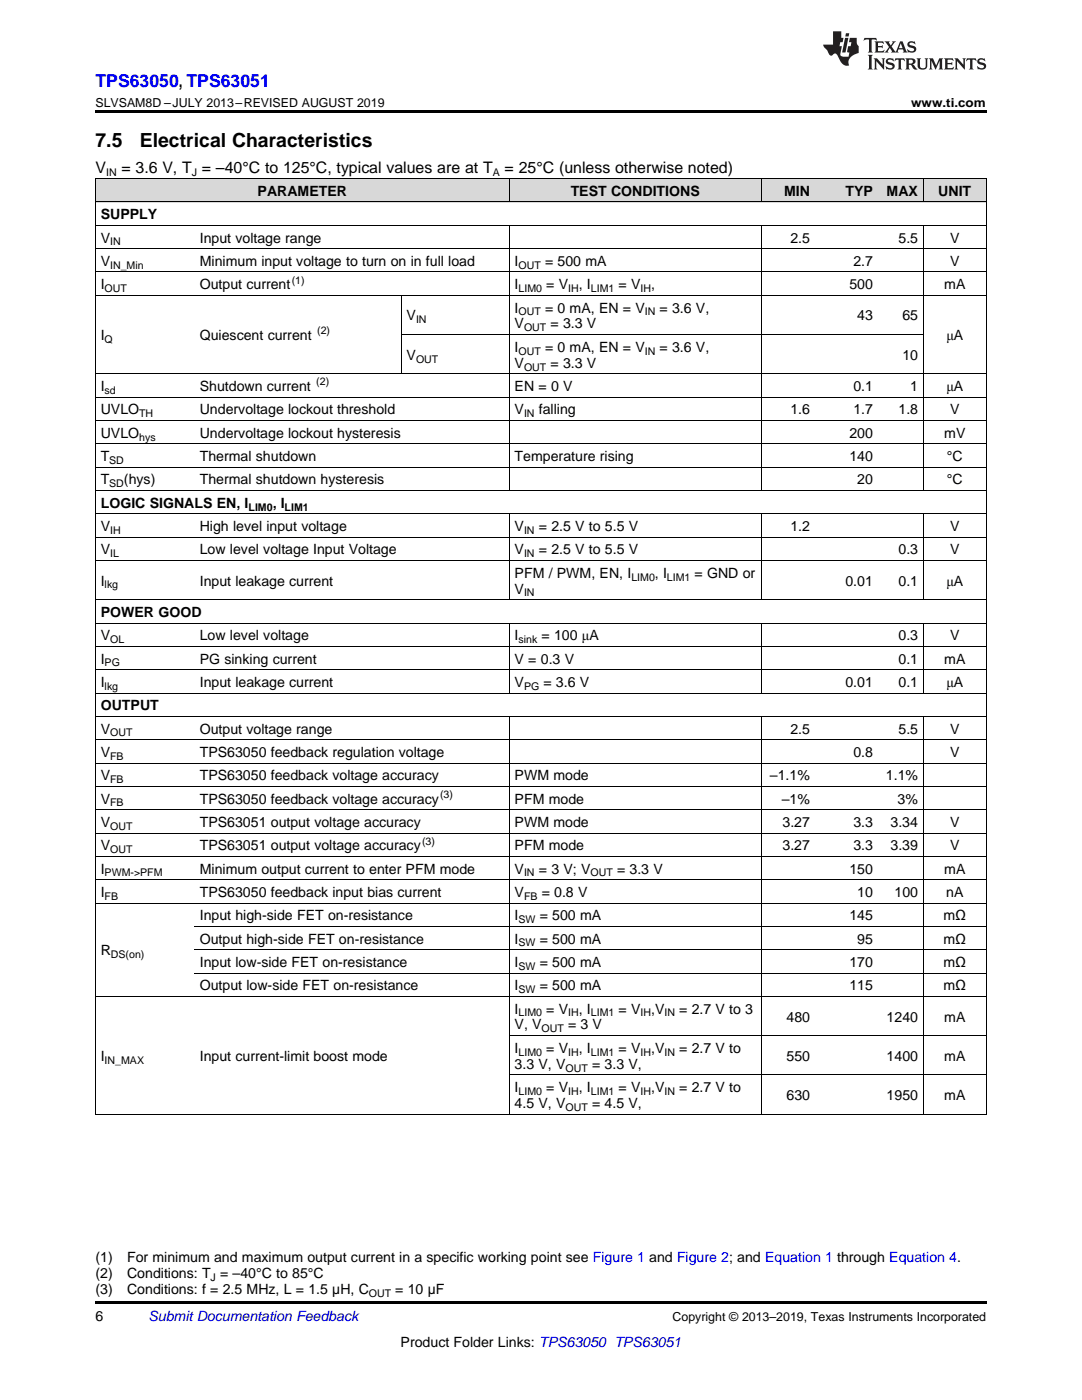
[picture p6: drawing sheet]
<svg xmlns="http://www.w3.org/2000/svg" width="216mm" height="279mm" viewBox="0 0 216 279" stroke-linecap="round" stroke-linejoin="round" font-family="sans-serif">
<defs><g id="words">
<g font-size="3.9">
<text x="19" y="29.3">7.5</text>
<text x="27.9" y="29.3">Electrical Characteristics</text>
</g>
<text font-size="3.5" fill="#00f" x="19" y="17.3">TPS63050, TPS63051</text>
<g font-size="3.2">
<text x="19" y="34.4">V</text>
<text x="24.2" y="34.4">= 3.6 V, T = –40°C to 125°C, typical values are at T</text>
<text x="100.7" y="34.4">= 25°C (unless otherwise noted)</text>
</g>
<g font-size="2.8">
<text x="51.4" y="39.1">PARAMETER</text>
<text x="113.9" y="39.1">TEST CONDITIONS</text>
<text x="156.5" y="39.1">MIN</text>
<text x="168.7" y="39.1">TYP</text>
<text x="176.9" y="39.1">MAX</text>
<text x="187.2" y="39.1">UNIT</text>
<text x="20.1" y="43.7">SUPPLY</text>
<text x="20.1" y="48.4">V</text>
<text x="20.1" y="53.1">V</text>
<text x="39.9" y="48.4">Input voltage range</text>
<text x="39.9" y="53.1">Minimum input voltage to turn on in full load</text>
<text x="102.7" y="53.1">I</text>
<text x="108.8" y="53.1">= 500 mA</text>
<text x="157.7" y="48.4">2.5</text>
<text x="170.3" y="53.1">2.7</text>
<text x="179.3" y="48.4">5.5</text>
<text x="189.6" y="48.4">V</text>
<text x="189.6" y="53.1">V</text>
<text x="20.1" y="57.7">I</text>
<text x="39.9" y="57.7">Output current</text>
<text x="102.7" y="57.7">I</text>
<text x="109" y="57.7">= V</text>
<text x="115.5" y="57.7">, I</text>
<text x="123.4" y="57.7">= V</text>
<text x="129.9" y="57.7">,</text>
<text x="169.5" y="57.7">500</text>
<text x="188.4" y="57.7">mA</text>
<text x="81.1" y="64">V</text>
<text x="102.7" y="62.4">I</text>
<text x="102.7" y="65.5">V</text>
<text x="108.8" y="62.4">= 0 mA, EN = V</text>
<text x="109.9" y="65.5">= 3.3 V</text>
<text x="131.6" y="62.4">= 3.6 V,</text>
<text x="171.1" y="64">43</text>
<text x="180.1" y="64">65</text>
<text x="20.1" y="67.9">I</text>
<text x="39.9" y="67.9">Quiescent current</text>
<text x="81.1" y="71.8">V</text>
<text x="102.7" y="70.2">I</text>
<text x="108.8" y="70.2">= 0 mA, EN = V</text>
<text x="131.6" y="70.2">= 3.6 V,</text>
<text x="180.1" y="71.8">10</text>
<text x="188.8" y="67.9">μA</text>
<text x="102.7" y="73.4">V</text>
<text x="109.9" y="73.4">= 3.3 V</text>
<text x="20.1" y="78">I</text>
<text x="20.1" y="82.7">UVLO</text>
<text x="39.9" y="78">Shutdown current</text>
<text x="39.9" y="82.7">Undervoltage lockout threshold</text>
<text x="102.7" y="78">EN = 0 V</text>
<text x="102.7" y="82.7">V</text>
<text x="107.5" y="82.7">falling</text>
<text x="157.7" y="82.7">1.6</text>
<text x="170.3" y="78">0.1</text>
<text x="170.3" y="82.7">1.7</text>
<text x="179.3" y="82.7">1.8</text>
<text x="181.6" y="78">1</text>
<text x="188.8" y="78">μA</text>
<text x="189.6" y="82.7">V</text>
<text x="20.1" y="87.3">UVLO</text>
<text x="39.9" y="87.3">Undervoltage lockout hysteresis</text>
<text x="169.5" y="87.3">200</text>
<text x="188.4" y="87.3">mV</text>
<text x="20.1" y="92">T</text>
<text x="39.9" y="92">Thermal shutdown</text>
<text x="102.7" y="92">Temperature rising</text>
<text x="169.5" y="92">140</text>
<text x="188.9" y="92">°C</text>
<text x="20.1" y="96.7">T</text>
<text x="20.1" y="101.3">LOGIC SIGNALS EN, I</text>
<text x="24.7" y="96.7">(hys)</text>
<text x="39.9" y="96.7">Thermal shutdown hysteresis</text>
<text x="54.4" y="101.3">, I</text>
<text x="171.1" y="96.7">20</text>
<text x="188.9" y="96.7">°C</text>
<text x="20.1" y="106">V</text>
<text x="39.9" y="106">High level input voltage</text>
<text x="102.7" y="106">V</text>
<text x="107.5" y="106">= 2.5 V to 5.5 V</text>
<text x="157.7" y="106">1.2</text>
<text x="189.6" y="106">V</text>
<text x="20.1" y="110.6">V</text>
<text x="39.9" y="110.6">Low level voltage Input Voltage</text>
<text x="102.7" y="110.6">V</text>
<text x="107.5" y="110.6">= 2.5 V to 5.5 V</text>
<text x="179.3" y="110.6">0.3</text>
<text x="189.6" y="110.6">V</text>
<text x="20.1" y="116.9">I</text>
<text x="39.9" y="116.9">Input leakage current</text>
<text x="102.7" y="115.3">PFM / PWM, EN, I</text>
<text x="102.7" y="118.5">V</text>
<text x="130.7" y="115.3">, I</text>
<text x="138.6" y="115.3">= GND or</text>
<text x="168.7" y="116.9">0.01</text>
<text x="179.3" y="116.9">0.1</text>
<text x="188.8" y="116.9">μA</text>
<text x="20.1" y="123.1">POWER GOOD</text>
<text x="20.1" y="127.8">V</text>
<text x="39.9" y="127.8">Low level voltage</text>
<text x="102.7" y="127.8">I</text>
<text x="108.1" y="127.8">= 100 μA</text>
<text x="179.3" y="127.8">0.3</text>
<text x="189.6" y="127.8">V</text>
<text x="20.1" y="132.4">I</text>
<text x="20.1" y="137.1">I</text>
<text x="39.9" y="132.4">PG sinking current</text>
<text x="39.9" y="137.1">Input leakage current</text>
<text x="102.7" y="132.4">V = 0.3 V</text>
<text x="102.7" y="137.1">V</text>
<text x="108.4" y="137.1">= 3.6 V</text>
<text x="168.7" y="137.1">0.01</text>
<text x="179.3" y="132.4">0.1</text>
<text x="179.3" y="137.1">0.1</text>
<text x="188.4" y="132.4">mA</text>
<text x="188.8" y="137.1">μA</text>
<text x="20.1" y="141.7">OUTPUT</text>
<text x="20.1" y="146.4">V</text>
<text x="39.9" y="146.4">Output voltage range</text>
<text x="157.7" y="146.4">2.5</text>
<text x="179.3" y="146.4">5.5</text>
<text x="189.6" y="146.4">V</text>
<text x="20.1" y="151.1">V</text>
<text x="20.1" y="155.7">V</text>
<text x="39.9" y="151.1">TPS63050 feedback regulation voltage</text>
<text x="39.9" y="155.7">TPS63050 feedback voltage accuracy</text>
<text x="102.7" y="155.7">PWM mode</text>
<text x="153.6" y="155.7">–1.1%</text>
<text x="170.3" y="151.1">0.8</text>
<text x="176.8" y="155.7">1.1%</text>
<text x="189.6" y="151.1">V</text>
<text x="20.1" y="160.4">V</text>
<text x="39.9" y="160.4">TPS63050 feedback voltage accuracy</text>
<text x="102.7" y="160.4">PFM mode</text>
<text x="156" y="160.4">–1%</text>
<text x="179.1" y="160.4">3%</text>
<text x="20.1" y="165">V</text>
<text x="39.9" y="165">TPS63051 output voltage accuracy</text>
<text x="102.7" y="165">PWM mode</text>
<text x="156.1" y="165">3.27</text>
<text x="170.3" y="165">3.3</text>
<text x="177.7" y="165">3.34</text>
<text x="189.6" y="165">V</text>
<text x="20.1" y="169.7">V</text>
<text x="39.9" y="169.7">TPS63051 output voltage accuracy</text>
<text x="102.7" y="169.7">PFM mode</text>
<text x="156.1" y="169.7">3.27</text>
<text x="170.3" y="169.7">3.3</text>
<text x="177.7" y="169.7">3.39</text>
<text x="189.6" y="169.7">V</text>
<text x="20.1" y="174.3">I</text>
<text x="20.1" y="179">I</text>
<text x="39.9" y="174.3">Minimum output current to enter PFM mode</text>
<text x="39.9" y="179">TPS63050 feedback input bias current</text>
<text x="102.7" y="174.3">V</text>
<text x="102.7" y="179">V</text>
<text x="107.5" y="174.3">= 3 V; V</text>
<text x="108.1" y="179">= 0.8 V</text>
<text x="123.1" y="174.3">= 3.3 V</text>
<text x="169.5" y="174.3">150</text>
<text x="171.1" y="179">10</text>
<text x="178.5" y="179">100</text>
<text x="188.4" y="174.3">mA</text>
<text x="188.8" y="179">nA</text>
<text x="39.9" y="183.7">Input high-side FET on-resistance</text>
<text x="102.7" y="183.7">I</text>
<text x="107.7" y="183.7">= 500 mA</text>
<text x="169.5" y="183.7">145</text>
<text x="188.3" y="183.7">mΩ</text>
<text x="20.1" y="190.6">R</text>
<text x="39.9" y="188.3">Output high-side FET on-resistance</text>
<text x="102.7" y="188.3">I</text>
<text x="107.7" y="188.3">= 500 mA</text>
<text x="171.1" y="188.3">95</text>
<text x="188.3" y="188.3">mΩ</text>
<text x="39.9" y="193">Input low-side FET on-resistance</text>
<text x="39.9" y="197.6">Output low-side FET on-resistance</text>
<text x="102.7" y="193">I</text>
<text x="102.7" y="197.6">I</text>
<text x="107.7" y="193">= 500 mA</text>
<text x="107.7" y="197.6">= 500 mA</text>
<text x="169.5" y="193">170</text>
<text x="169.5" y="197.6">115</text>
<text x="188.3" y="193">mΩ</text>
<text x="188.3" y="197.6">mΩ</text>
<text x="102.7" y="202.3">I</text>
<text x="109" y="202.3">= V</text>
<text x="115.5" y="202.3">, I</text>
<text x="123.4" y="202.3">= V</text>
<text x="129.9" y="202.3">,V</text>
<text x="135.5" y="202.3">= 2.7 V to 3</text>
<text x="157" y="203.9">480</text>
<text x="176.9" y="203.9">1240</text>
<text x="188.4" y="203.9">mA</text>
<text x="102.7" y="205.5">V, V</text>
<text x="113.3" y="205.5">= 3 V</text>
<text x="20.1" y="211.7">I</text>
<text x="39.9" y="211.7">Input current-limit boost mode</text>
<text x="102.7" y="210.1">I</text>
<text x="102.7" y="213.3">3.3 V, V</text>
<text x="109" y="210.1">= V</text>
<text x="115.5" y="210.1">, I</text>
<text x="118.1" y="213.3">= 3.3 V,</text>
<text x="123.4" y="210.1">= V</text>
<text x="129.9" y="210.1">,V</text>
<text x="135.5" y="210.1">= 2.7 V to</text>
<text x="157" y="211.7">550</text>
<text x="176.9" y="211.7">1400</text>
<text x="188.4" y="211.7">mA</text>
<text x="102.7" y="217.9">I</text>
<text x="102.7" y="221.1">4.5 V, V</text>
<text x="109" y="217.9">= V</text>
<text x="115.5" y="217.9">, I</text>
<text x="118.1" y="221.1">= 4.5 V,</text>
<text x="123.4" y="217.9">= V</text>
<text x="129.9" y="217.9">,V</text>
<text x="135.5" y="217.9">= 2.7 V to</text>
<text x="157" y="219.5">630</text>
<text x="176.9" y="219.5">1950</text>
<text x="188.4" y="219.5">mA</text>
<text x="19" y="251.9">(1)</text>
<text x="25.4" y="251.9">For minimum and maximum output current in a specific working point see Figure 1 and Figure 2; and Equation 1 through Equation 4.</text>
<text x="19" y="255.1">(2)</text>
<text x="25.4" y="255.1">Conditions: T = –40°C to 85°C</text>
<text x="19" y="263.6">6</text>
<text x="19" y="258.2">(3)</text>
<text x="25.4" y="258.2">Conditions: f = 2.5 MHz, L = 1.5 µH, C</text>
<text x="78.9" y="258.2">= 10 µF</text>
<text x="79.9" y="268.9">Product Folder Links: TPS63050 TPS63051</text>
</g>
<text font-size="2.8" fill="#0000c8" x="29.6" y="263.6">Submit Documentation Feedback</text>
<g font-size="2.5">
<text x="19" y="21.4">SLVSAM8D –JULY 2013–REVISED AUGUST 2019</text>
<text x="181.8" y="21.4">www.ti.com</text>
<text x="134.2" y="263.6">Copyright © 2013–2019, Texas Instruments Incorporated</text>
</g>
<g font-size="2.1">
<text x="21.2" y="35.1">IN</text>
<text x="38.3" y="35.1">J</text>
<text x="98.3" y="35.1">A</text>
<text x="22" y="49">IN</text>
<text x="22" y="53.6">IN_Min</text>
<text x="103.5" y="53.6">OUT</text>
<text x="20.9" y="58.3">OUT</text>
<text x="58.2" y="56.6">(1)</text>
<text x="103.5" y="58.3">LIM0</text>
<text x="113.4" y="58.3">IH</text>
<text x="117.9" y="58.3">LIM1</text>
<text x="127.8" y="58.3">IH</text>
<text x="83" y="64.5">IN</text>
<text x="103.5" y="62.9">OUT</text>
<text x="128.7" y="62.9">IN</text>
<text x="20.9" y="68.4">Q</text>
<text x="63.3" y="66.7">(2)</text>
<text x="103.5" y="70.8">OUT</text>
<text x="104.6" y="66.1">OUT</text>
<text x="128.7" y="70.8">IN</text>
<text x="63.1" y="76.9">(2)</text>
<text x="83" y="72.4">OUT</text>
<text x="104.6" y="73.9">OUT</text>
<text x="20.9" y="78.6">sd</text>
<text x="27.8" y="83.3">TH</text>
<text x="104.6" y="83.3">IN</text>
<text x="27.8" y="87.9">hys</text>
<text x="21.8" y="92.6">SD</text>
<text x="21.8" y="97.2">SD</text>
<text x="49.6" y="101.9">LIM0</text>
<text x="56.8" y="101.9">LIM1</text>
<text x="22" y="106.5">IH</text>
<text x="104.6" y="106.5">IN</text>
<text x="22" y="111.2">IL</text>
<text x="104.6" y="111.2">IN</text>
<text x="20.9" y="117.4">lkg</text>
<text x="104.6" y="119">IN</text>
<text x="126" y="115.9">LIM0</text>
<text x="133.1" y="115.9">LIM1</text>
<text x="22" y="128.3">OL</text>
<text x="103.5" y="128.3">sink</text>
<text x="20.9" y="133">PG</text>
<text x="20.9" y="137.7">lkg</text>
<text x="104.6" y="137.7">PG</text>
<text x="22" y="147">OUT</text>
<text x="22" y="151.6">FB</text>
<text x="22" y="156.3">FB</text>
<text x="22" y="160.9">FB</text>
<text x="87.8" y="159.2">(3)</text>
<text x="22" y="165.6">OUT</text>
<text x="22" y="170.3">OUT</text>
<text x="84.2" y="168.6">(3)</text>
<text x="20.9" y="174.9">PWM-&gt;PFM</text>
<text x="20.9" y="179.6">FB</text>
<text x="104.6" y="174.9">IN</text>
<text x="104.6" y="179.6">FB</text>
<text x="117.8" y="174.9">OUT</text>
<text x="103.5" y="184.2">SW</text>
<text x="22.1" y="191.2">DS(on)</text>
<text x="103.5" y="188.9">SW</text>
<text x="103.5" y="193.5">SW</text>
<text x="103.5" y="198.2">SW</text>
<text x="103.5" y="202.8">LIM0</text>
<text x="113.4" y="202.8">IH</text>
<text x="117.9" y="202.8">LIM1</text>
<text x="127.8" y="202.8">IH</text>
<text x="132.6" y="202.8">IN</text>
<text x="108.1" y="206">OUT</text>
<text x="20.9" y="212.3">IN_MAX</text>
<text x="103.5" y="210.7">LIM0</text>
<text x="112.9" y="213.9">OUT</text>
<text x="113.4" y="210.7">IH</text>
<text x="117.9" y="210.7">LIM1</text>
<text x="127.8" y="210.7">IH</text>
<text x="132.6" y="210.7">IN</text>
<text x="103.5" y="218.5">LIM0</text>
<text x="112.9" y="221.7">OUT</text>
<text x="113.4" y="218.5">IH</text>
<text x="117.9" y="218.5">LIM1</text>
<text x="127.8" y="218.5">IH</text>
<text x="132.6" y="218.5">IN</text>
<text x="42" y="255.6">J</text>
<text x="73.6" y="258.8">OUT</text>
</g>
</g></defs>
<g fill="#d8d8d8">
<path d="M19 35.7h19.8v4.7h-19.8z"/>
<path d="M38.8 35.7h1.8v4.7h-1.8z"/>
<path d="M40.6 35.7h39.5v4.7h-39.5z"/>
<path d="M80.1 35.7h21.5v4.7h-21.5z"/>
<path d="M101.6 35.7h50.3v4.7h-50.3z"/>
<path d="M151.9 35.7h10.8v4.7h-10.8z"/>
<path d="M162.7 35.7h12.6v4.7h-12.6z"/>
<path d="M175.3 35.7h9v4.7h-9z"/>
<path d="M184.3 35.7h12.5v4.7h-12.5z"/>
</g>
<path d="M19 22h177.8v.5h-177.8zM19 259.7h177.8v.5h-177.8z" fill="#000"/>
<g fill="none" stroke="#000" stroke-width=".2">
<path d="M19 35.6h177.8M19.1 35.7v186.7M101.6 35.7v4.7M151.9 35.7v4.7M184.2 35.7v4.7M196.8 35.7v186.7M19 58.9h177.8M19 54.3h177.8M19 49.6h177.8M19 45h177.8M19 40.3h177.8M80 58.9v15.7"/>
<path d="M101.6 45v52.9M151.9 45v52.9M184.2 45v52.9M19 79.3h177.8M19 74.6h177.8M80.1 66.8h104.2M19 97.9h177.8M19 93.2h177.8M19 88.6h177.8M19 83.9h177.8M19 119.7h177.8M19 111.8h177.8"/>
<path d="M19 107.2h177.8M19 102.5h177.8M101.6 102.6v17.1M151.9 102.6v17.1M184.2 102.6v17.1M19 138.3h177.8M19 133.6h177.8M19 129h177.8M19 124.3h177.8M101.6 124.4v14M151.9 124.4v14M184.2 124.4v14"/>
<path d="M19 156.9h177.8M19 152.3h177.8M19 147.6h177.8M19 143h177.8M101.6 143v79.4M151.9 143v79.4M184.2 143v79.4M19 175.6h177.8M19 170.9h177.8M19 166.2h177.8M19 161.6h177.8M19 198.8h177.8"/>
<path d="M19 180.2h177.8M38.8 194.2h158M38.8 189.5h158M38.8 184.9h158M101.6 214.5h95.2M101.6 206.7h95.2M19 222.3h177.8"/>
</g>
<g fill="#231f20">
<path d="M172.5 7.6l-.1 .5 .4-.2h.6v.1v2.1l-.2 .4h.9l-.2-.4v-2.1l.1-.1h.5l.5 .2-.2-.5zM174.5 8.3l.2 .3v1.5l-.2 .4h1.8l.2-.6a1.04 1.04 0 0 1-1.3 .2v-.7h.6l.3 .2v-.6l-.3 .2h-.6v-.6l.8-.1 .4 .3-.2-.5zM176.5 8.3l.9 1.1-.9 1.1h.8l-.2-.2 .4-.7 .5 .7-.2 .2h1.5l-.2-.2 .2-.4h.9l.1 .4-.2 .2h1l-.3-.3-.7-1.9h-.5l-.9 2-.8-1 .9-1h-.8l.1 .3-.4 .5-.3-.6 .1-.2zM179.7 8.6l.4 1h-.7zM181.3 8.4a.63 .63 0 0 0-.2 .7 .63 .63 0 0 0 .6 .4l.6 .2 .1 .2a.75 .75 0 0 1-.7 .4 .75 .75 0 0 1-.6-.5l.1 .7 .1-.1a1.11 1.11 0 0 0 1.5-.6 1.13 1.13 0 0 0-1.2-.8l-.1-.4a1.04 1.04 0 0 1 1.2 .2l-.2-.5-.2 .1-.4-.2zM173.2 10.9l.2 .4v2.2l-.2 .4h1l-.3-.4v-2.2l.3-.4zM174.3 11.6l.3 .4v1.5l-.3 .4h.8l-.2-.4v-1.3l1.5 1.7v-1.9l.2-.4h-.7l.2 .4v.9l-1.1-1.3zM177 11.8a.62 .62 0 0 0-.2 .7 .62 .62 0 0 0 .6 .4l.6 .1 .1 .3a.76 .76 0 0 1-.7 .3 .76 .76 0 0 1-.7-.4l.2 .7 .1-.1a1.11 1.11 0 0 0 1.5-.6 1.13 1.13 0 0 0-1.2-.8l-.1-.4a1.04 1.04 0 0 1 1.2 .2l-.2-.6-.2 .1-.5-.1zM178.7 11.6l-.2 .6a.61 .61 0 0 1 .8-.3v1.6l-.2 .4h.9l-.2-.4v-1.6a.63 .63 0 0 1 .7 .3l-.1-.6zM180.6 11.6l.3 .4v1.5l-.3 .4h1l-.2-.2-.1-.8 .6 .2a.76 .76 0 0 0 1.2 .7l-1-1a.58 .58 0 0 0 .6-.5 .58 .58 0 0 0-.5-.6zM181.4 11.9h.1a.45 .45 0 0 1 .5 .1 .45 .45 0 0 1 .1 .5l-.8 .2zM182.9 11.6l.2 .2a2.17 2.17 0 0 0 .3 1.9 .99 .99 0 0 0 1.6-.6v-1.1l.2-.4h-.7l.2 .2a1.92 1.92 0 0 1-.2 1.8 .6 .6 0 0 1-.9-.5v-1.1l.2-.4zM185.4 11.6l.2 .4v1.5l-.2 .4h.7l-.2-.4v-1.4l.8 1.8 .8-1.8v1.4l-.2 .4h.9l-.2-.4v-1.5l.2-.4h-.8l-.6 1.5-.6-1.5zM188.4 11.6l.2 .4v1.5l-.2 .4h1.8l.1-.6a1.04 1.04 0 0 1-1.2 .1v-.6h.5l.4 .2v-.6l-.4 .2h-.5v-.7h.8l.3 .3-.1-.6zM190.5 11.6l.2 .4v1.5l-.2 .4h.7l-.2-.4v-1.3l1.5 1.7v-1.9l.2-.4h-.7l.2 .4v.9l-1.1-1.3zM192.9 11.6l-.1 .6a.61 .61 0 0 1 .7-.3l.1 1.6-.3 .4h1l-.3-.4 .1-1.6a.63 .63 0 0 1 .7 .3l-.1-.6zM195.2 11.8a.62 .62 0 0 0-.2 .7 .62 .62 0 0 0 .6 .4l.6 .1 .1 .3a.76 .76 0 0 1-.7 .3 .76 .76 0 0 1-.6-.4l.1 .7 .1-.1a1.11 1.11 0 0 0 1.6-.6 1.13 1.13 0 0 0-1.3-.8l-.1-.4a1.04 1.04 0 0 1 1.2 .2l-.1-.6-.2 .1-.5-.1z"/>
<path d="M166.2 6.3v2.6h-1.9v.4l.8 .9a.91 .91 0 0 0 1 .8 .56 .56 0 0 1 .5-.3 .56 .56 0 0 1 .5 .3l.4 .8a1.53 1.53 0 0 0 1.9 1.2 1.54 1.54 0 0 1 1-2.1l.9-.3v-1.4a1.52 1.52 0 0 1-.4-1.6h-1.3l-.2 .8h.5l-.2 .8h-.5l-.1 1v.2l.4 .1-.2 .8a1.93 1.93 0 0 1-1.6-.3l.3-1.8h-.5l.2-.8h.4l.2-.8h-.4v-1.3zM168.6 7.6l-.6 2.9h.7l.6-2.9zM168.8 6.6l-.1 .7h.6l.2-.7z"/>
</g>
<use href="#words"/>
</svg>
